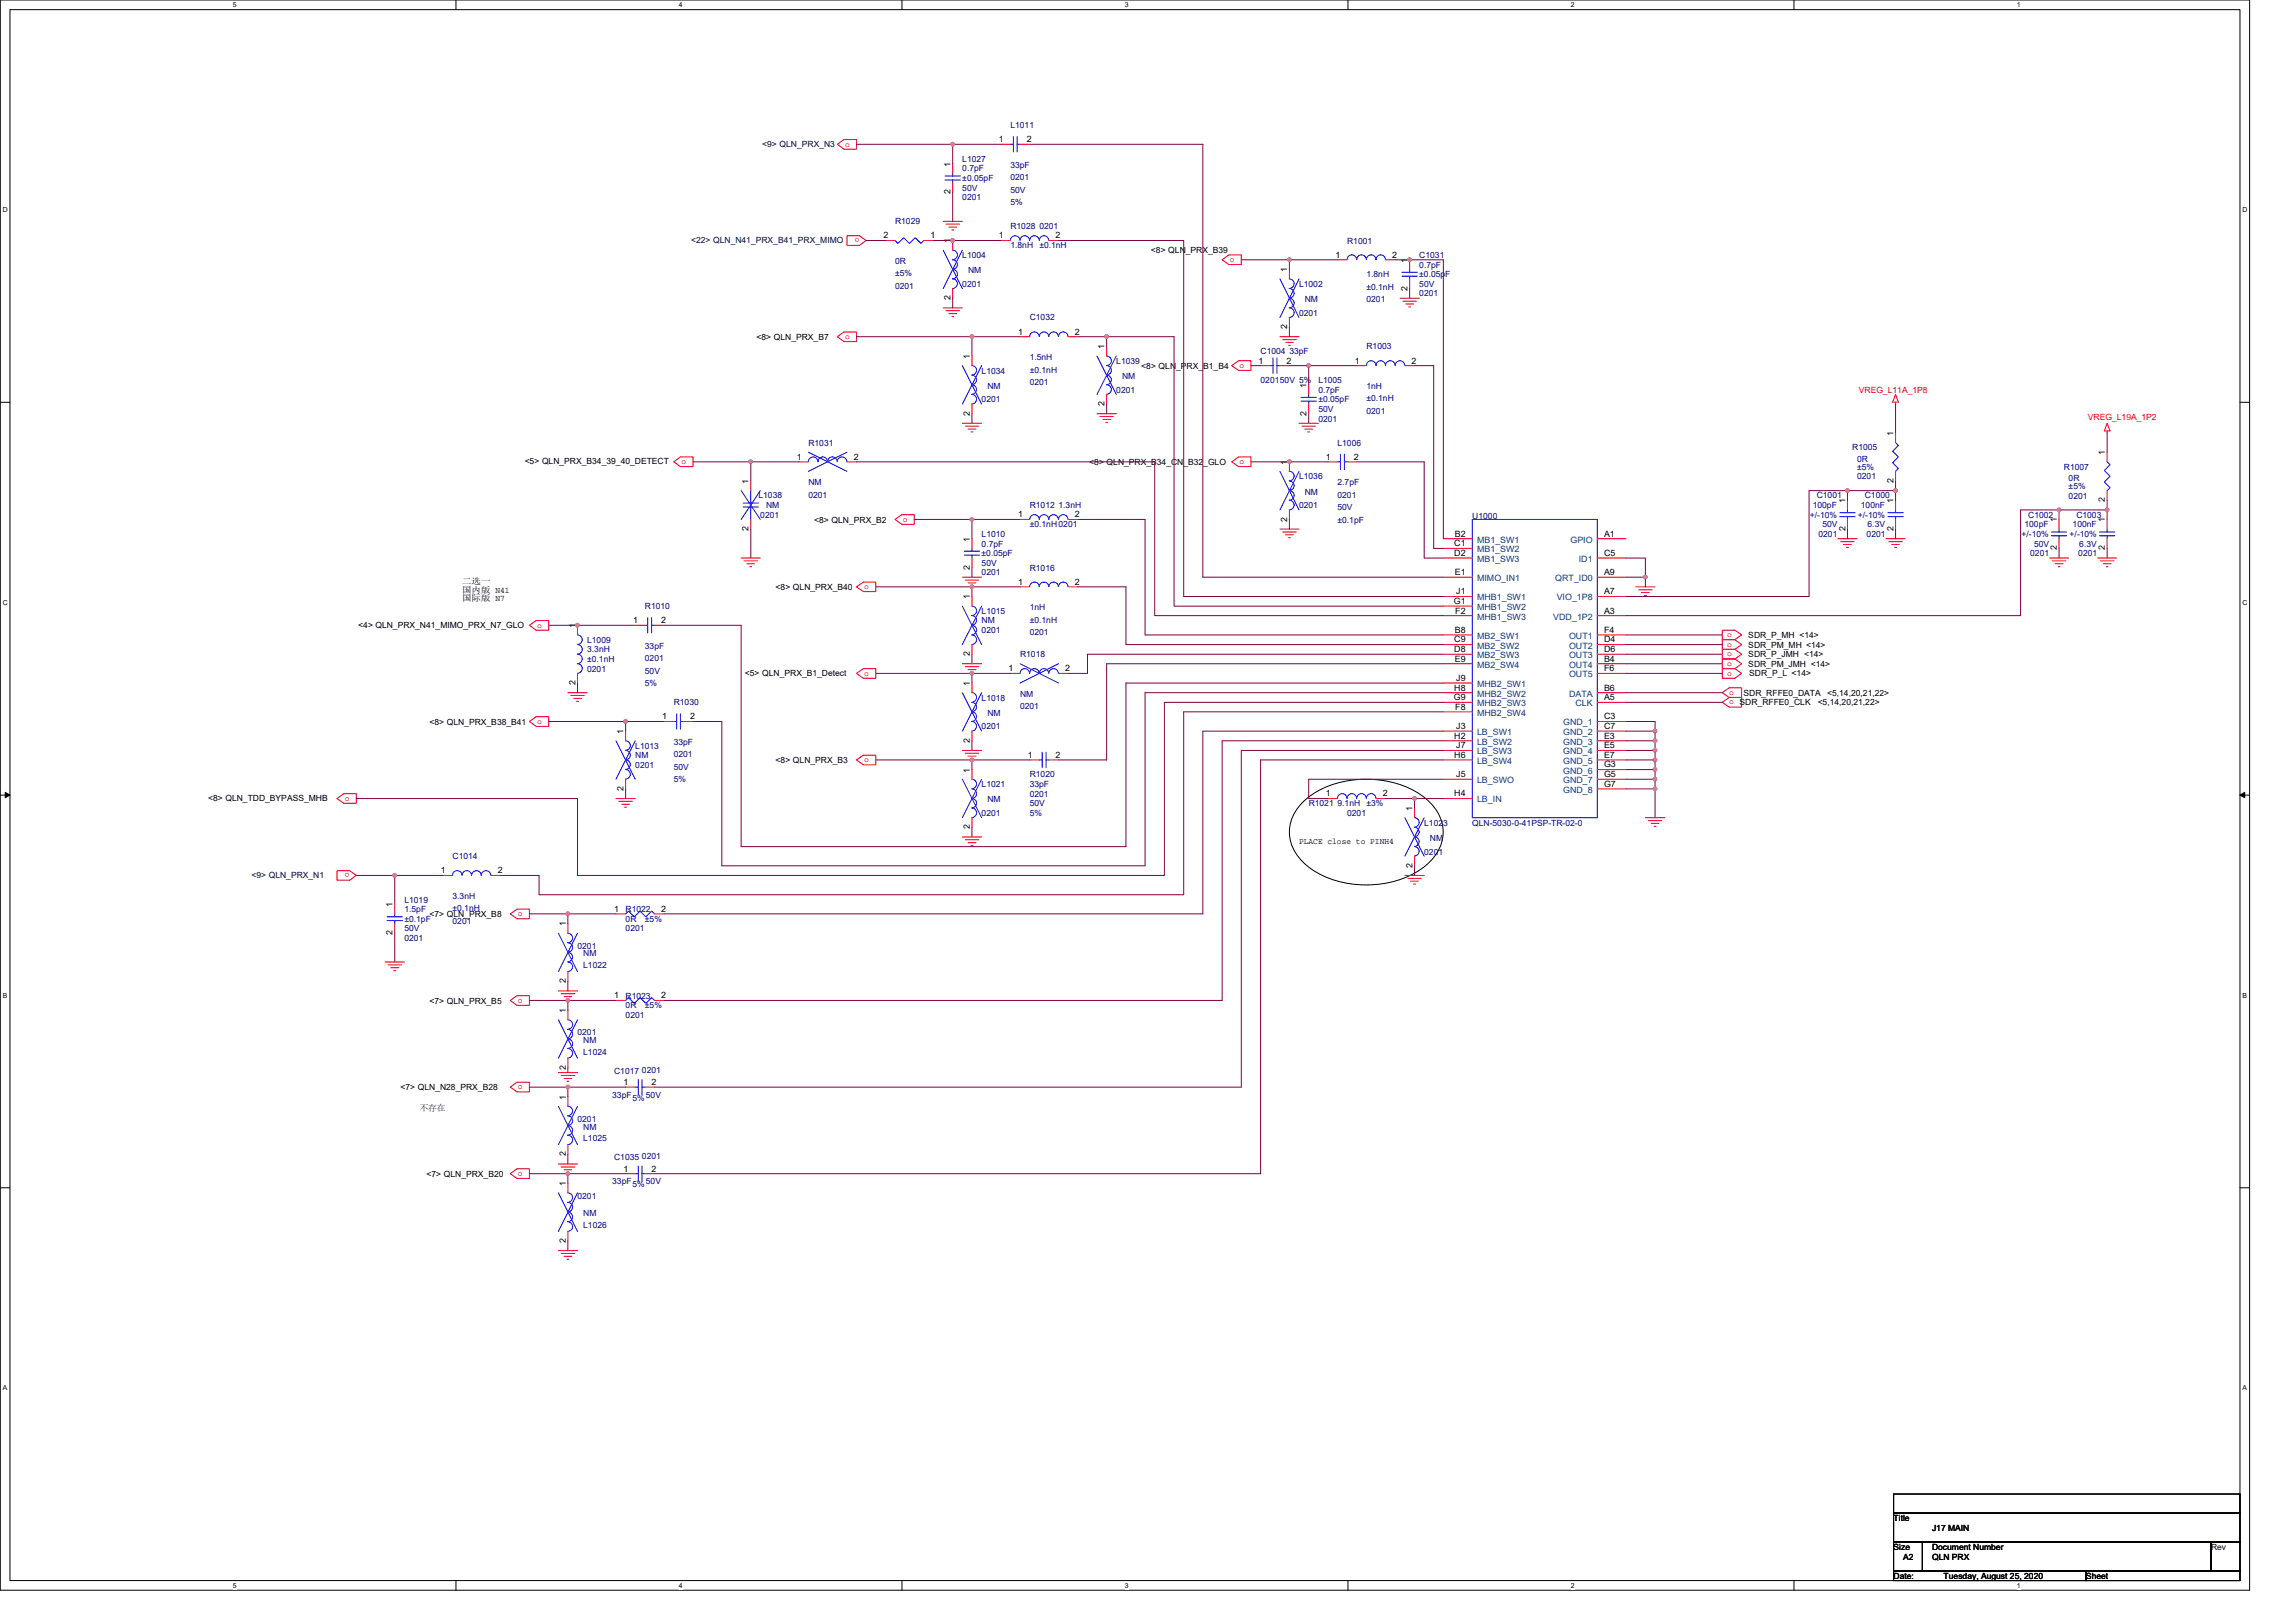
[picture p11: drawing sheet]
<svg xmlns="http://www.w3.org/2000/svg" width="297mm" height="210mm" viewBox="0 0 297 210" stroke-linecap="round" stroke-linejoin="round" font-family="sans-serif">
<defs><g id="words">
<g font-size="1.1" fill="#000080">
<text x="130.7" y="16.6">L1011</text>
<text x="124.5" y="20.9">L1027</text>
<text x="124.5" y="22.2">0.7pF</text>
<text x="124.5" y="23.4">±0.05pF</text>
<text x="130.7" y="21.7">33pF</text>
<text x="130.7" y="23.3">0201</text>
<text x="115.8" y="29">R1029</text>
<text x="124.5" y="25.9">0201</text>
<text x="124.5" y="24.7">50V</text>
<text x="130.7" y="29.7">R1028</text>
<text x="130.7" y="24.9">50V</text>
<text x="130.7" y="26.5">5%</text>
<text x="134.5" y="29.7">0201</text>
<text x="115.8" y="34.1">0R</text>
<text x="115.8" y="35.8">±5%</text>
<text x="124.5" y="33.4">L1004</text>
<text x="125.2" y="35.4">NM</text>
<text x="130.7" y="32.1">1.8nH</text>
<text x="134.5" y="32.1">±0.1nH</text>
<text x="174.3" y="31.5">R1001</text>
<text x="176.8" y="35.9">1.8nH</text>
<text x="183.6" y="33.4">C1031</text>
<text x="183.6" y="34.6">0.7pF</text>
<text x="183.6" y="35.9">±0.05pF</text>
<text x="115.8" y="37.4">0201</text>
<text x="124.5" y="37.1">0201</text>
<text x="133.2" y="41.5">C1032</text>
<text x="168.1" y="37.1">L1002</text>
<text x="168.1" y="40.9">0201</text>
<text x="168.8" y="39.1">NM</text>
<text x="176.8" y="37.5">±0.1nH</text>
<text x="176.8" y="39.1">0201</text>
<text x="183.6" y="38.4">0201</text>
<text x="183.6" y="37.1">50V</text>
<text x="133.2" y="46.6">1.5nH</text>
<text x="144.4" y="47.1">L1039</text>
<text x="163.1" y="45.8">C1004 33pF</text>
<text x="176.8" y="45.2">R1003</text>
<text x="127" y="48.3">L1034</text>
<text x="127" y="52">0201</text>
<text x="127.7" y="50.3">NM</text>
<text x="133.2" y="48.2">±0.1nH</text>
<text x="133.2" y="49.8">0201</text>
<text x="144.4" y="50.8">0201</text>
<text x="145.2" y="49.1">NM</text>
<text x="163.1" y="49.6">020150V 5%</text>
<text x="170.6" y="49.6">L1005</text>
<text x="170.6" y="50.8">0.7pF</text>
<text x="170.6" y="53.3">50V</text>
<text x="170.6" y="52">±0.05pF</text>
<text x="176.8" y="50.3">1nH</text>
<text x="176.8" y="51.9">±0.1nH</text>
<text x="176.8" y="53.6">0201</text>
<text x="104.6" y="57.7">R1031</text>
<text x="170.6" y="54.5">0201</text>
<text x="173" y="57.7">L1006</text>
<text x="239.6" y="58.3">R1005</text>
<text x="240.3" y="59.8">0R</text>
<text x="98.1" y="64.5">L1038</text>
<text x="99.1" y="65.7">NM</text>
<text x="104.6" y="62.8">NM</text>
<text x="104.6" y="64.4">0201</text>
<text x="133.2" y="65.7">R1012 1.3nH</text>
<text x="168.1" y="62">L1036</text>
<text x="168.1" y="65.7">0201</text>
<text x="168.8" y="64">NM</text>
<text x="173" y="62.8">2.7pF</text>
<text x="173" y="64.4">0201</text>
<text x="173" y="66">50V</text>
<text x="234.5" y="65.7">100pF</text>
<text x="235" y="64.5">C1001</text>
<text x="240.3" y="60.8">±5%</text>
<text x="240.3" y="62">0201</text>
<text x="240.7" y="65.7">100nF</text>
<text x="241.3" y="64.5">C1000</text>
<text x="267" y="60.8">R1007</text>
<text x="267.6" y="62.3">0R</text>
<text x="267.6" y="63.2">±5%</text>
<text x="267.6" y="64.5">0201</text>
<text x="98.4" y="67">0201</text>
<text x="127" y="69.5">L1010</text>
<text x="127" y="70.7">0.7pF</text>
<text x="127" y="72">±0.05pF</text>
<text x="133.2" y="68.2">±0.1nH0201</text>
<text x="173" y="67.6">±0.1pF</text>
<text x="190.5" y="67.1">U1000</text>
<text x="234.1" y="67">+/-10%</text>
<text x="235.3" y="69.5">0201</text>
<text x="235.8" y="68.2">50V</text>
<text x="240.4" y="67">+/-10%</text>
<text x="241.5" y="69.5">0201</text>
<text x="241.6" y="68.2">6.3V</text>
<text x="261.5" y="69.5">+/-10%</text>
<text x="261.9" y="68.2">100pF</text>
<text x="262.4" y="67">C1002</text>
<text x="262.7" y="72">0201</text>
<text x="263.2" y="70.7">50V</text>
<text x="267.8" y="69.5">+/-10%</text>
<text x="268.1" y="68.2">100nF</text>
<text x="268.6" y="67">C1003</text>
<text x="268.9" y="72">0201</text>
<text x="269" y="70.7">6.3V</text>
<text x="127" y="74.4">0201</text>
<text x="127" y="73.2">50V</text>
<text x="133.2" y="73.8">R1016</text>
<text x="76" y="83.2">L1009</text>
<text x="83.4" y="78.8">R1010</text>
<text x="83.4" y="83.9">33pF</text>
<text x="127" y="79.4">L1015</text>
<text x="127" y="80.7">NM</text>
<text x="127" y="81.9">0201</text>
<text x="133.2" y="78.9">1nH</text>
<text x="133.2" y="80.6">±0.1nH</text>
<text x="133.2" y="82.2">0201</text>
<text x="76" y="84.4">3.3nH</text>
<text x="76" y="85.7">±0.1nH</text>
<text x="76" y="86.9">0201</text>
<text x="83.4" y="85.5">0201</text>
<text x="83.4" y="87.1">50V</text>
<text x="83.4" y="88.8">5%</text>
<text x="132" y="85">R1018</text>
<text x="87.2" y="91.2">R1030</text>
<text x="127" y="90.6">L1018</text>
<text x="127" y="94.4">0201</text>
<text x="127.7" y="92.6">NM</text>
<text x="132" y="90.1">NM</text>
<text x="132" y="91.8">0201</text>
<text x="82.2" y="96.9">L1013</text>
<text x="82.2" y="98.1">NM</text>
<text x="82.2" y="99.3">0201</text>
<text x="87.2" y="96.4">33pF</text>
<text x="87.2" y="98">0201</text>
<text x="87.2" y="99.6">50V</text>
<text x="87.2" y="101.2">5%</text>
<text x="127" y="101.8">L1021</text>
<text x="133.2" y="100.6">R1020</text>
<text x="133.2" y="101.8">33pF</text>
<text x="127" y="105.6">0201</text>
<text x="127.7" y="103.8">NM</text>
<text x="133.2" y="103.1">0201</text>
<text x="133.2" y="104.3">50V</text>
<text x="133.2" y="105.6">5%</text>
<text x="169.3" y="104.3">R1021 9.1nH</text>
<text x="174.3" y="105.6">0201</text>
<text x="176.8" y="104.3">±3%</text>
<text x="184.3" y="106.8">L1023</text>
<text x="190.5" y="106.8">QLN-5030-0-41PSP-TR-02-0</text>
<text x="58.5" y="111.2">C1014</text>
<text x="184.3" y="110.6">0201</text>
<text x="185" y="108.8">NM</text>
<text x="52.3" y="116.8">L1019</text>
<text x="52.3" y="118">1.5pF</text>
<text x="52.3" y="119.3">±0.1pF</text>
<text x="58.5" y="116.3">3.3nH</text>
<text x="58.5" y="117.9">±0.1nH</text>
<text x="58.5" y="119.5">0201</text>
<text x="80.9" y="118">R1022</text>
<text x="80.9" y="119.3">0R</text>
<text x="83.4" y="119.3">±5%</text>
<text x="52.3" y="121.8">0201</text>
<text x="52.3" y="120.5">50V</text>
<text x="74.7" y="122.7">0201</text>
<text x="75.5" y="125.2">L1022</text>
<text x="75.5" y="123.7">NM</text>
<text x="80.9" y="120.5">0201</text>
<text x="80.9" y="129.2">R1023</text>
<text x="80.9" y="130.4">0R</text>
<text x="80.9" y="131.7">0201</text>
<text x="83.4" y="130.4">±5%</text>
<text x="74.7" y="133.9">0201</text>
<text x="75.5" y="136.4">L1024</text>
<text x="75.5" y="134.9">NM</text>
<text x="79.2" y="142">33pF</text>
<text x="79.5" y="138.9">C1017</text>
<text x="81.8" y="142.4">5%</text>
<text x="83.1" y="138.8">0201</text>
<text x="83.6" y="142">50V</text>
<text x="74.7" y="145.1">0201</text>
<text x="75.5" y="147.6">L1025</text>
<text x="75.5" y="146.1">NM</text>
<text x="74.7" y="155.1">0201</text>
<text x="79.2" y="153.2">33pF</text>
<text x="79.5" y="150.1">C1035</text>
<text x="81.8" y="153.6">5%</text>
<text x="83.1" y="150">0201</text>
<text x="83.6" y="153.2">50V</text>
<text x="75.5" y="158.8">L1026</text>
<text x="75.5" y="157.3">NM</text>
</g>
<g font-size="1.1" fill="#000040">
<text x="98.6" y="19.1">&lt;9&gt; QLN_PRX_N3</text>
<text x="89.4" y="31.4">&lt;22&gt; QLN_N41_PRX_B41_PRX_MIMO</text>
<text x="32.5" y="113.5">&lt;9&gt; QLN_PRX_N1</text>
</g>
<g font-size="1.1" fill="#f00">
<text x="109.3" y="19">o</text>
<text x="111.2" y="30.8" transform="rotate(180 111.2 30.8)">o</text>
<text x="159.1" y="33.9">o</text>
<text x="109.3" y="43.9">o</text>
<text x="160.4" y="47.6">o</text>
<text x="240.5" y="50.8">VREG_L11A_1P8</text>
<text x="270.1" y="54.3">VREG_L19A_1P2</text>
<text x="88.2" y="60">o</text>
<text x="160.4" y="60">o</text>
<text x="116.8" y="67.5">o</text>
<text x="111.8" y="76.2">o</text>
<text x="69.5" y="81.2">o</text>
<text x="223.5" y="82.4">o</text>
<text x="223.5" y="83.7">o</text>
<text x="111.8" y="87.4">o</text>
<text x="223.5" y="84.9">o</text>
<text x="223.5" y="86.2">o</text>
<text x="223.5" y="87.4">o</text>
<text x="223.7" y="89.9">o</text>
<text x="69.5" y="93.6">o</text>
<text x="223.7" y="91.1">o SDR_RFFE0_CLK</text>
<text x="111.8" y="98.6">o</text>
<text x="44.6" y="103.6">o</text>
<text x="45.2" y="113" transform="rotate(180 45.2 113)">o</text>
<text x="67" y="118.5">o</text>
<text x="67" y="129.7">o</text>
<text x="67" y="140.9">o</text>
<text x="67" y="152.1">o</text>
</g>
<g font-size="1.1">
<text x="123" y="21.5" transform="rotate(-90 123 21.5)">1</text>
<text x="129.2" y="18.4">1</text>
<text x="132.8" y="18.4">2</text>
<text x="123" y="25.1" transform="rotate(-90 123 25.1)">2</text>
<text x="114.3" y="30.8">2</text>
<text x="120.4" y="30.8">1</text>
<text x="123" y="31.5" transform="rotate(-90 123 31.5)">1</text>
<text x="129.2" y="30.8">1</text>
<text x="136.6" y="30.8">2</text>
<text x="148.9" y="32.8">&lt;8&gt; QLN_PRX_B39</text>
<text x="166.5" y="35.2" transform="rotate(-90 166.5 35.2)">1</text>
<text x="172.8" y="33.3">1</text>
<text x="180.1" y="33.3">2</text>
<text x="182.1" y="34" transform="rotate(-90 182.1 34)">1</text>
<text x="123" y="38.8" transform="rotate(-90 123 38.8)">2</text>
<text x="182.1" y="37.6" transform="rotate(-90 182.1 37.6)">2</text>
<text x="97.9" y="44">&lt;8&gt; QLN_PRX_B7</text>
<text x="125.5" y="46.4" transform="rotate(-90 125.5 46.4)">1</text>
<text x="131.7" y="43.3">1</text>
<text x="139.1" y="43.3">2</text>
<text x="142.9" y="45.2" transform="rotate(-90 142.9 45.2)">1</text>
<text x="147.7" y="47.7">&lt;8&gt; QLN_PRX_B1_B4</text>
<text x="162.8" y="47">1</text>
<text x="166.5" y="47">2</text>
<text x="166.5" y="42.6" transform="rotate(-90 166.5 42.6)">2</text>
<text x="175.3" y="47">1</text>
<text x="182.6" y="47">2</text>
<text x="125.5" y="53.8" transform="rotate(-90 125.5 53.8)">2</text>
<text x="142.9" y="52.5" transform="rotate(-90 142.9 52.5)">2</text>
<text x="169" y="53.8" transform="rotate(-90 169 53.8)">2</text>
<text x="169" y="50.2" transform="rotate(-90 169 50.2)">1</text>
<text x="103.1" y="59.5">1</text>
<text x="110.4" y="59.5">2</text>
<text x="171.5" y="59.5">1</text>
<text x="175.2" y="59.5">2</text>
<text x="245" y="56.4" transform="rotate(-90 245 56.4)">1</text>
<text x="272.3" y="58.9" transform="rotate(-90 272.3 58.9)">1</text>
<text x="67.9" y="60">&lt;5&gt; QLN_PRX_B34_39_40_DETECT</text>
<text x="96.9" y="62.6" transform="rotate(-90 96.9 62.6)">1</text>
<text x="140.9" y="60.1">&lt;8&gt; QLN_PRX_B34_CN_B32_GLO</text>
<text x="166.5" y="60.1" transform="rotate(-90 166.5 60.1)">1</text>
<text x="238.7" y="65.1" transform="rotate(-90 238.7 65.1)">1</text>
<text x="245" y="65.1" transform="rotate(-90 245 65.1)">1</text>
<text x="245" y="62.5" transform="rotate(-90 245 62.5)">2</text>
<text x="272.3" y="65" transform="rotate(-90 272.3 65)">2</text>
<text x="96.9" y="68.7" transform="rotate(-90 96.9 68.7)">2</text>
<text x="105.3" y="67.6">&lt;8&gt; QLN_PRX_B2</text>
<text x="125.5" y="70.1" transform="rotate(-90 125.5 70.1)">1</text>
<text x="131.7" y="66.9">1</text>
<text x="139.1" y="66.9">2</text>
<text x="166.5" y="67.5" transform="rotate(-90 166.5 67.5)">2</text>
<text x="188.1" y="70.7">C1</text>
<text x="188.1" y="71.9">D2</text>
<text x="188.2" y="69.4">B2</text>
<text x="207.5" y="71.9">C5</text>
<text x="207.5" y="69.4">A1</text>
<text x="238.7" y="68.7" transform="rotate(-90 238.7 68.7)">2</text>
<text x="245" y="68.7" transform="rotate(-90 245 68.7)">2</text>
<text x="266.1" y="71.2" transform="rotate(-90 266.1 71.2)">2</text>
<text x="266.1" y="67.6" transform="rotate(-90 266.1 67.6)">1</text>
<text x="272.3" y="71.2" transform="rotate(-90 272.3 71.2)">2</text>
<text x="272.3" y="67.6" transform="rotate(-90 272.3 67.6)">1</text>
<text x="59.8" y="75.6">二选一</text>
<text x="59.8" y="76.7">国内版 N41</text>
<text x="59.8" y="77.8">国际版 N7</text>
<text x="100.3" y="76.3">&lt;8&gt; QLN_PRX_B40</text>
<text x="125.5" y="77.6" transform="rotate(-90 125.5 77.6)">1</text>
<text x="125.5" y="73.7" transform="rotate(-90 125.5 73.7)">2</text>
<text x="131.7" y="75.6">1</text>
<text x="139.1" y="75.6">2</text>
<text x="188.2" y="74.4">E1</text>
<text x="188.4" y="76.9">J1</text>
<text x="207.5" y="76.9">A7</text>
<text x="207.5" y="74.4">A9</text>
<text x="46.4" y="81.3">&lt;4&gt; QLN_PRX_N41_MIMO_PRX_N7_GLO</text>
<text x="74.4" y="81.3" transform="rotate(-90 74.4 81.3)">1</text>
<text x="81.9" y="80.6">1</text>
<text x="85.6" y="80.6">2</text>
<text x="188.1" y="78.1">G1</text>
<text x="188.1" y="83.1">C9</text>
<text x="188.2" y="81.9">B8</text>
<text x="188.3" y="79.4">F2</text>
<text x="207.5" y="81.9">F4</text>
<text x="207.5" y="83.1">D4</text>
<text x="207.5" y="79.4">A3</text>
<text x="226.2" y="82.5">SDR_P_MH &lt;14&gt;</text>
<text x="226.2" y="83.8">SDR_PM_MH &lt;14&gt;</text>
<text x="74.4" y="88.6" transform="rotate(-90 74.4 88.6)">2</text>
<text x="96.4" y="87.5">&lt;5&gt; QLN_PRX_B1_Detect</text>
<text x="125.5" y="88.8" transform="rotate(-90 125.5 88.8)">1</text>
<text x="125.5" y="84.9" transform="rotate(-90 125.5 84.9)">2</text>
<text x="130.5" y="86.8">1</text>
<text x="137.8" y="86.8">2</text>
<text x="188.1" y="84.4">D8</text>
<text x="188.1" y="89.3">H8</text>
<text x="188.2" y="85.6">E9</text>
<text x="188.4" y="88.1">J9</text>
<text x="207.5" y="84.4">D6</text>
<text x="207.5" y="85.6">B4</text>
<text x="207.5" y="86.8">F6</text>
<text x="207.5" y="89.3">B6</text>
<text x="226.2" y="85">SDR_P_JMH &lt;14&gt;</text>
<text x="226.2" y="86.3">SDR_PM_JMH &lt;14&gt;</text>
<text x="226.3" y="87.5">SDR_P_L &lt;14&gt;</text>
<text x="55.6" y="93.7">&lt;8&gt; QLN_PRX_B38_B41</text>
<text x="80.7" y="95" transform="rotate(-90 80.7 95)">1</text>
<text x="85.7" y="93.1">1</text>
<text x="89.3" y="93.1">2</text>
<text x="188.1" y="90.6">G9</text>
<text x="188.1" y="95.6">H2</text>
<text x="188.3" y="91.8">F8</text>
<text x="188.4" y="94.3">J3</text>
<text x="207.5" y="90.6">A5</text>
<text x="207.5" y="93.1">C3</text>
<text x="207.5" y="94.3">C7</text>
<text x="207.5" y="95.6">E3</text>
<text x="225.6" y="90">SDR_RFFE0_DATA</text>
<text x="235.2" y="91.2">&lt;5,14,20,21,22&gt;</text>
<text x="236.4" y="90">&lt;5,14,20,21,22&gt;</text>
<text x="100.3" y="98.7">&lt;8&gt; QLN_PRX_B3</text>
<text x="125.5" y="99.9" transform="rotate(-90 125.5 99.9)">1</text>
<text x="125.5" y="96.1" transform="rotate(-90 125.5 96.1)">2</text>
<text x="133" y="98">1</text>
<text x="136.6" y="98">2</text>
<text x="188.1" y="98">H6</text>
<text x="188.4" y="96.8">J7</text>
<text x="188.4" y="100.5">J5</text>
<text x="207.5" y="96.8">E5</text>
<text x="207.5" y="98">E7</text>
<text x="207.5" y="99.3">G3</text>
<text x="207.5" y="100.5">G5</text>
<text x="207.5" y="101.8">G7</text>
<text x="26.9" y="103.7">&lt;8&gt; QLN_TDD_BYPASS_MHB</text>
<text x="80.7" y="102.3" transform="rotate(-90 80.7 102.3)">2</text>
<text x="125.5" y="107.3" transform="rotate(-90 125.5 107.3)">2</text>
<text x="171.5" y="103">1</text>
<text x="178.9" y="103">2</text>
<text x="182.7" y="104.9" transform="rotate(-90 182.7 104.9)">1</text>
<text x="188.1" y="103">H4</text>
<text x="57" y="113">1</text>
<text x="64.4" y="113">2</text>
<text x="168.1" y="109.2">PLACE close to PINH4</text>
<text x="182.7" y="112.3" transform="rotate(-90 182.7 112.3)">2</text>
<text x="50.8" y="117.4" transform="rotate(-90 50.8 117.4)">1</text>
<text x="55.6" y="118.6">&lt;7&gt; QLN_PRX_B8</text>
<text x="73.2" y="119.9" transform="rotate(-90 73.2 119.9)">1</text>
<text x="79.4" y="118">1</text>
<text x="85.6" y="118">2</text>
<text x="50.8" y="121" transform="rotate(-90 50.8 121)">2</text>
<text x="55.6" y="129.8">&lt;7&gt; QLN_PRX_B5</text>
<text x="73.2" y="131.1" transform="rotate(-90 73.2 131.1)">1</text>
<text x="73.2" y="127.2" transform="rotate(-90 73.2 127.2)">2</text>
<text x="79.4" y="129.2">1</text>
<text x="85.6" y="129.2">2</text>
<text x="51.8" y="141">&lt;7&gt; QLN_N28_PRX_B28</text>
<text x="54.3" y="143.7">不存在</text>
<text x="73.2" y="142.3" transform="rotate(-90 73.2 142.3)">1</text>
<text x="73.2" y="138.4" transform="rotate(-90 73.2 138.4)">2</text>
<text x="80.7" y="140.4">1</text>
<text x="84.3" y="140.4">2</text>
<text x="73.2" y="149.6" transform="rotate(-90 73.2 149.6)">2</text>
<text x="55.2" y="152.2">&lt;7&gt; QLN_PRX_B20</text>
<text x="73.2" y="153.5" transform="rotate(-90 73.2 153.5)">1</text>
<text x="80.7" y="151.6">1</text>
<text x="84.3" y="151.6">2</text>
<text x="73.2" y="160.8" transform="rotate(-90 73.2 160.8)">2</text>
<text x="245" y="196.8">Title</text>
<text x="245" y="200.5">Size</text>
<text x="246.2" y="201.8">A2</text>
<text x="250" y="200.5">Document Number</text>
<text x="250" y="201.8">QLN PRX</text>
<text x="250" y="198">J17 MAIN</text>
<text x="286" y="200.5">Rev</text>
<text x="245" y="204.3">Date:</text>
<text x="251.5" y="204.3">Tuesday, August 25, 2020</text>
<text x="269.9" y="204.3">Sheet</text>
</g>
<g font-size="1.1" fill="#004080">
<text x="191.1" y="70.2">MB1_SW1</text>
<text x="191.1" y="71.5">MB1_SW2</text>
<text x="203.2" y="70.2">GPIO</text>
<text x="191.1" y="72.7">MB1_SW3</text>
<text x="191.1" y="77.7">MHB1_SW1</text>
<text x="191.1" y="75.2">MIMO_IN1</text>
<text x="201.2" y="75.2">QRT_ID0</text>
<text x="201.4" y="77.7">VIO_1P8</text>
<text x="204.3" y="72.7">ID1</text>
<text x="191.1" y="78.9">MHB1_SW2</text>
<text x="191.1" y="80.2">MHB1_SW3</text>
<text x="191.1" y="82.7">MB2_SW1</text>
<text x="191.1" y="83.9">MB2_SW2</text>
<text x="201" y="80.2">VDD_1P2</text>
<text x="203" y="82.7">OUT1</text>
<text x="203" y="83.9">OUT2</text>
<text x="191.1" y="85.2">MB2_SW3</text>
<text x="191.1" y="86.4">MB2_SW4</text>
<text x="191.1" y="88.9">MHB2_SW1</text>
<text x="203" y="85.2">OUT3</text>
<text x="203" y="86.4">OUT4</text>
<text x="203" y="87.6">OUT5</text>
<text x="191.1" y="95.1">LB_SW1</text>
<text x="191.1" y="90.1">MHB2_SW2</text>
<text x="191.1" y="91.4">MHB2_SW3</text>
<text x="191.1" y="92.6">MHB2_SW4</text>
<text x="202.2" y="93.9">GND_1</text>
<text x="202.2" y="95.1">GND_2</text>
<text x="203" y="90.1">DATA</text>
<text x="203.8" y="91.4">CLK</text>
<text x="191.1" y="96.4">LB_SW2</text>
<text x="191.1" y="97.6">LB_SW3</text>
<text x="191.1" y="98.8">LB_SW4</text>
<text x="191.1" y="101.3">LB_SWO</text>
<text x="202.2" y="96.4">GND_3</text>
<text x="202.2" y="97.6">GND_4</text>
<text x="202.2" y="98.8">GND_5</text>
<text x="202.2" y="100.1">GND_6</text>
<text x="202.2" y="101.3">GND_7</text>
<text x="191.1" y="103.8">LB_IN</text>
<text x="202.2" y="102.6">GND_8</text>
</g>
<g font-size=".9">
<text x="30.1" y="1">5</text>
<text x="87.8" y="1">4</text>
<text x="145.5" y="1">3</text>
<text x="203.2" y="1">2</text>
<text x="260.9" y="1">1</text>
<text x=".4" y="27.5">D</text>
<text x="290.1" y="27.5">D</text>
<text x=".4" y="78.3">C</text>
<text x="290.1" y="78.3">C</text>
<text x=".4" y="129.1">B</text>
<text x="290.1" y="129.1">B</text>
<text x=".4" y="179.9">A</text>
<text x="290.1" y="179.9">A</text>
<text x="30.1" y="205.4">5</text>
<text x="87.8" y="205.4">4</text>
<text x="145.5" y="205.4">3</text>
<text x="203.2" y="205.4">2</text>
<text x="260.9" y="205.4">1</text>
</g>
</g></defs>
<path d="M0 0h291v205.7h-291zM1.3 1.2h288.5v203.3h-288.5z" fill="none" stroke="#000" stroke-width=".13"/>
<g fill="#fff">
<path d="M30.1 .1h.5v1h-.5z"/>
<path d="M30.1 204.6h.5v1h-.5z"/>
</g>
<path d="M59 0v1.2M59 204.5v1.2" fill="none" stroke="#000" stroke-width=".13"/>
<g fill="#fff">
<path d="M87.8 .1h.5v1h-.5z"/>
<path d="M87.8 204.6h.5v1h-.5z"/>
</g>
<path d="M116.7 0v1.2M116.7 204.5v1.2" fill="none" stroke="#000" stroke-width=".13"/>
<g fill="#fff">
<path d="M145.5 .1h.5v1h-.5z"/>
<path d="M145.5 204.6h.5v1h-.5z"/>
</g>
<path d="M174.4 0v1.2M174.4 204.5v1.2" fill="none" stroke="#000" stroke-width=".13"/>
<g fill="#fff">
<path d="M203.2 .1h.5v1h-.5z"/>
<path d="M203.2 204.6h.5v1h-.5z"/>
</g>
<path d="M232.1 0v1.2M232.1 204.5v1.2" fill="none" stroke="#000" stroke-width=".13"/>
<g fill="#fff">
<path d="M260.9 .1h.5v1h-.5z"/>
<path d="M260.9 204.6h.5v1h-.5z"/>
<path d="M.4 26.6h.6v1h-.6z"/>
<path d="M290.1 26.6h.6v1h-.6z"/>
<path d="M.4 77.4h.6v1h-.6z"/>
<path d="M290.1 77.4h.6v1h-.6z"/>
</g>
<path d="M0 52h1.3M289.8 52h1.2" fill="none" stroke="#000" stroke-width=".13"/>
<g fill="#fff">
<path d="M.4 128.3h.5v1h-.5z"/>
<path d="M290.1 128.3h.6v1h-.6z"/>
</g>
<path d="M0 102.9h1.3M289.8 102.9h1.2" fill="none" stroke="#000" stroke-width=".13"/>
<path d="M.7 102.5l.6 .4-.6 .3zM289.8 102.9l.6-.4v.7z" fill="#000" stroke="#000" stroke-width=".13"/>
<g fill="#fff">
<path d="M.4 179.1h.5v1h-.5z"/>
<path d="M290.1 179.1h.6v1h-.6z"/>
</g>
<path d="M168.9 103.5a12.6 12.6 0 0 1 10.5-2.4 9.9 9.9 0 0 1 6.5 3.9 5.2 5.2 0 0 1-1.3 6.8 13 13 0 0 1-11.7 2.2 8.6 8.6 0 0 1-5.7-4.5 5.2 5.2 0 0 1 1.7-6zM0 153.7h1.3M289.8 153.7h1.2M245 199.5h3.7v3.7h-3.7zM245 193.3h44.8v2.5h-44.8zM245 195.8h44.8v3.7h-44.8zM248.7 199.5h37.3v3.7h-37.3zM286 199.5h3.8v3.7h-3.8zM245 203.2h24.9v1.3h-24.9zM269.9 203.2h19.9v1.3h-19.9z" fill="none" stroke="#000" stroke-width=".13"/>
<g fill="none" stroke="#f00" stroke-width=".13">
<path d="M108.3 18.7l.9-.6h1.6v1.2h-1.6zM129.5 18.7h1.2M132 18.7h1.2M109.6 30.5h1.6l.9 .6-.9 .6h-1.6zM114.6 31.1h1.2M119.5 31.1h1.3M122 28.6h2.5M122 39.8h2.5M122.4 29h1.7M122.8 29.4h1M123.1 29.8h.3M123.3 21.2v1.2"/>
<path d="M123.3 23.6v1.3M123.3 31.1v1.3M123.3 37.3v1.3M129.5 31.1h1.2M135.7 31.1h1.2M158.1 33.6l.9-.6h1.6v1.2h-1.6zM166.8 34.9v1.2M173 33.6h1.3M179.3 33.6h1.2M181.1 38.6h2.5M181.5 39h1.8M181.9 39.3h1"/>
<path d="M182.3 39.7h.2M182.4 33.6v1.3M182.4 36.1v1.2M87.2 59.8l.8-.7h1.7v1.3h-1.7zM103.4 59.8h1.2M108.3 43.6l.9-.7h1.6v1.3h-1.6zM109.6 59.8h1.2M122.4 40.2h1.7M122.8 40.6h1M123.1 41h.3M124.5 54.8h2.5M124.9 55.1h1.7"/>
<path d="M125.2 55.5h1.1M125.6 55.9h.3M125.7 46.1v1.2M125.7 52.3v1.2M132 43.6h1.2M138.2 43.6h1.2M141.9 53.5h2.5M142.3 53.9h1.7M142.7 54.3h1M143 54.7h.3M143.2 44.8v1.3M143.2 51v1.3"/>
<path d="M159.4 59.8l.8-.7h1.6v1.3h-1.6zM159.4 47.3l.8-.6h1.6v1.2h-1.6zM163.1 47.3h1.2M165.6 43.6h2.5M165.6 47.3h1.2M165.9 43.9h1.8M166.3 44.3h1M166.7 44.7h.2M166.8 59.8v1.2M166.8 41.1v1.2M168.1 54.8h2.5M168.4 55.1h1.8"/>
<path d="M168.8 55.5h1M169.2 55.9h.2M169.3 49.8v1.2M169.3 52.3v1.2M171.8 59.8h1.2M174.3 59.8h1.2M175.5 47.3h1.3M181.8 47.3h1.2M245.2 52v.3M245.2 56v1.3M245.2 51l.4 1h-.7zM272.6 58.5v1.3"/>
<path d="M272.6 54.8l.4 1h-.8zM272.6 55.8v.2M95.9 72.2h2.5M96.2 72.6h1.8M96.6 72.9h1M97 73.3h.2M97.1 62.2v1.3M97.1 67.2v1.3M110.8 75.9l.9-.6h1.6v1.2h-1.6zM115.8 67.2l.9-.6h1.6v1.2h-1.6zM124.5 74.7h2.5M124.9 75.1h1.7"/>
<path d="M125.2 75.4h1.1M125.6 75.8h.3M125.7 69.7v1.3M125.7 72.2v1.2M125.7 77.2v1.2M132 67.2h1.2M132 75.9h1.2M138.2 67.2h1.2M138.2 75.9h1.2M165.6 68.5h2.5M165.9 68.8h1.8M166.3 69.2h1"/>
<path d="M166.7 69.6h.2M166.8 66v1.2M186.7 69.7h3.8M186.7 71h3.8M186.7 72.2h3.8M186.7 77.2h3.8M186.7 78.4h3.8M186.7 79.7h3.8M186.7 74.7h3.8M206.6 74.7h3.8M206.6 72.2h3.8M206.6 69.7h3.8"/>
<path d="M206.6 77.2h3.8M206.6 79.7h3.8M211.6 75.9h2.5M212 76.3h1.7M212.4 76.7h1M212.7 77h.3M237.8 69.7h2.5M238.1 70.1h1.8M238.5 70.4h1M238.9 70.8h.2M239 64.7v1.3M239 67.2v1.3"/>
<path d="M244 69.7h2.5M244.4 70.1h1.7M244.7 70.4h1M245.1 70.8h.3M245.2 61v1.2M245.2 64.7v1.3M245.2 67.2v1.3M265.2 72.2h2.4M265.5 72.6h1.8M265.9 72.9h1M266.3 73.3h.2M266.4 67.2v1.3"/>
<path d="M266.4 69.7v1.3M271.4 72.2h2.5M271.7 72.6h1.8M272.1 72.9h1M272.5 73.3h.2M272.6 67.2v1.3M272.6 69.7v1.3M272.6 63.5v1.2M68.5 93.3l.9-.6h1.6v1.3h-1.6zM68.5 80.9l.9-.6h1.6v1.2h-1.6zM73.5 89.6h2.5M73.8 90h1.8"/>
<path d="M74.2 90.4h1M74.6 90.7h.2M74.7 80.9v1.2M74.7 87.1v1.3M80.9 94.6v1.2M82.2 80.9h1.2M84.7 80.9h1.2M85.9 93.3h1.3M88.4 93.3h1.3M110.8 98.3l.9-.6h1.6v1.3h-1.6zM110.8 87.1l.9-.6h1.6v1.3h-1.6zM124.5 85.9h2.5"/>
<path d="M124.5 97.1h2.5M124.9 86.3h1.7M124.9 97.5h1.7M125.2 86.6h1.1M125.2 97.8h1.1M125.6 87h.3M125.6 98.2h.3M125.7 88.4v1.2M125.7 94.6v1.2M125.7 83.4v1.2M125.7 99.6v1.2M130.7 87.1h1.3"/>
<path d="M133.2 98.3h1.3M135.7 98.3h1.2M136.9 87.1h1.3M186.7 94.6h3.8M186.7 95.8h3.8M186.7 97.1h3.8M186.7 98.3h3.8M186.7 82.1h3.8M186.7 83.4h3.8M186.7 84.6h3.8M186.7 85.9h3.8M186.7 88.4h3.8"/>
<path d="M186.7 89.6h3.8M186.7 90.9h3.8M186.7 92.1h3.8M206.6 82.1h3.8M206.6 83.4h3.8M206.6 84.6h3.8M206.6 85.9h3.8M206.6 87.1h3.8M206.6 90.9h3.8M206.6 89.6h3.8M206.6 93.3h3.8M206.6 94.6h3.8"/>
<path d="M206.6 95.8h3.8M206.6 97.1h3.8M206.6 98.3h3.8M206.6 99.6h3.8M222.8 81.5h1.6l.9 .6-.9 .7h-1.6zM222.8 86.5h1.6l.9 .6-.9 .7h-1.6zM222.8 89.6l.9-.6h1.6v1.2h-1.6zM222.8 90.9l.9-.7h1.6v1.3h-1.6zM224.4 82.8h-1.6v1.2h1.6M224.4 84h-1.6v1.3h1.6M224.4 85.3h-1.6v1.2h1.6M224.4 82.8l.9 .6-.9 .6"/>
<path d="M224.4 84l.9 .6-.9 .7M224.4 85.3l.9 .6-.9 .6M43.6 112.6h1.6l.9 .7-.9 .6h-1.6zM43.6 103.3l.9-.6h1.6v1.2h-1.6zM51.1 117v1.2M51.1 119.5v1.2M57.3 113.3h1.2M63.5 113.3h1.3M66 118.2l.9-.6h1.6v1.3h-1.6zM73.5 119.5v1.2M79.7 103.3h2.5M79.7 118.2h1.2"/>
<path d="M80.1 103.7h1.7M80.5 104.1h.9M80.8 104.4h.3M80.9 100.8v1.3M84.7 118.2h1.2M124.5 108.3h2.5M124.9 108.6h1.7M125.2 109h1.1M125.6 109.4h.3M125.7 105.8v1.2M171.8 103.3h1.2M178 103.3h1.3"/>
<path d="M181.8 113.3h2.5M182.1 113.6h1.8M182.5 114h1M182.9 114.4h.2M183 104.5v1.3M183 110.8v1.2M186.7 103.3h3.8M186.7 100.8h3.8M206.6 100.8h3.8M206.6 102.1h3.8M212.9 105.8h2.5M213.3 106.2h1.7"/>
<path d="M213.6 106.5h1M214 106.9h.2M49.8 124.5h2.5M50.2 124.8h1.7M50.6 125.2h1M50.9 125.6h.3M66 129.4l.9-.6h1.6v1.3h-1.6zM72.2 128.2h2.5M72.2 138.8h2.5M72.6 128.6h1.8M72.6 139.1h1.8M73 128.9h1"/>
<path d="M73 139.5h1M73.4 129.3h.2M73.4 139.9h.2M73.5 130.7v1.2M73.5 136.9v1.3M73.5 125.7v1.3M79.7 129.4h1.2M84.7 129.4h1.2M66 140.7l.9-.7h1.6v1.3h-1.6zM66 151.8l.9-.6h1.6v1.3h-1.6zM72.2 150.6h2.5M72.6 151h1.8"/>
<path d="M73 151.3h1M73.4 151.7h.2M73.5 141.9v1.2M73.5 148.1v1.3M73.5 153.1v1.2M73.5 159.3v1.2M80.9 140.7h1.3M80.9 151.8h1.3M83.4 140.7h1.3M83.4 151.8h1.3M72.2 161.8h2.5M72.6 162.2h1.8"/>
<path d="M73 162.5h1M73.4 162.9h.2"/>
</g>
<g fill="none" stroke="#00f" stroke-width=".13">
<path d="M130.7 18.7h.4M131.1 17.7v2M131.6 17.7v2M131.6 18.7h.4M115.8 31.1l.4 .4 .7-.7 .8 .7 .7-.7 .7 .7 .4-.4M122 32.4l2.5 4.9M122.3 22.8h1.9M122.3 23.3h1.9M123.2 32.4a.61 .61 0 0 1 .7 .6 .61 .61 0 0 1-.7 .6 .62 .62 0 0 1 .7 .6 .62 .62 0 0 1-.7 .6M123.2 34.9a.6 .6 0 0 1 .7 .6 .6 .6 0 0 1-.7 .6M123.2 36.1a.61 .61 0 0 1 .7 .6 .61 .61 0 0 1-.7 .6M123.3 22.4v.4"/>
<path d="M123.3 23.3v.3M124.5 32.4l-2.5 4.9M130.7 31.1a.61 .61 0 0 1 .6-.6 .61 .61 0 0 1 .6 .6 .63 .63 0 0 1 .7-.6 .63 .63 0 0 1 .6 .6M133.2 31.1a.61 .61 0 0 1 .6-.6 .61 .61 0 0 1 .6 .6M134.5 31.1a.6 .6 0 0 1 .6-.6 .6 .6 0 0 1 .6 .6M165.6 36.1l2.5 5M166.8 36.1a.61 .61 0 0 1 .6 .6 .61 .61 0 0 1-.6 .6 .62 .62 0 0 1 .6 .6 .62 .62 0 0 1-.6 .7M166.8 38.6a.61 .61 0 0 1 .6 .6 .61 .61 0 0 1-.6 .6M166.8 39.8a.61 .61 0 0 1 .6 .6 .61 .61 0 0 1-.6 .7M168.1 36.1l-2.5 5M176.8 33.6a.62 .62 0 0 0-.7-.6 .62 .62 0 0 0-.6 .6 .61 .61 0 0 0-.6-.6 .61 .61 0 0 0-.6 .6M179.2 33.6a.61 .61 0 0 0-.6-.6 .61 .61 0 0 0-.6 .6 .61 .61 0 0 0-.6-.6 .61 .61 0 0 0-.6 .6"/>
<path d="M181.4 35.2h2M181.4 35.7h2M182.4 34.9v.3M182.4 35.7v.4M104.6 58.5l5 2.5M104.6 59.7a.61 .61 0 0 1 .6-.6 .61 .61 0 0 1 .6 .6M105.8 59.7a.61 .61 0 0 1 .6-.6 .61 .61 0 0 1 .7 .6M107.1 59.7a.61 .61 0 0 1 .6-.6 .61 .61 0 0 1 .6 .6 .62 .62 0 0 1 .6-.6 .62 .62 0 0 1 .7 .6M109.6 58.5l-5 2.5M124.5 47.3l2.5 5M125.7 47.3a.6 .6 0 0 1 .6 .6 .6 .6 0 0 1-.6 .6M125.7 48.5a.61 .61 0 0 1 .6 .6 .61 .61 0 0 1-.6 .7 .62 .62 0 0 1 .6 .6 .62 .62 0 0 1-.6 .6"/>
<path d="M125.7 51a.61 .61 0 0 1 .6 .6 .61 .61 0 0 1-.6 .7M127 47.3l-2.5 5M133.2 43.5a.61 .61 0 0 1 .6-.6 .61 .61 0 0 1 .6 .6M134.5 43.5a.6 .6 0 0 1 .6-.6 .6 .6 0 0 1 .6 .6M135.7 43.5a.61 .61 0 0 1 .6-.6 .61 .61 0 0 1 .6 .6M136.9 43.5a.61 .61 0 0 1 .7-.6 .61 .61 0 0 1 .6 .6M141.9 46.1l2.5 4.9M143.1 46.1a.61 .61 0 0 1 .7 .6 .61 .61 0 0 1-.7 .6M143.1 47.3a.6 .6 0 0 1 .7 .6 .6 .6 0 0 1-.7 .6M143.1 48.5a.61 .61 0 0 1 .7 .6 .61 .61 0 0 1-.7 .7 .62 .62 0 0 1 .7 .6 .62 .62 0 0 1-.7 .6M144.4 46.1l-2.5 4.9M164.3 47.3h.4"/>
<path d="M164.7 46.3v2M165.2 46.3v2M165.2 47.3h.4M168.3 51.4h2M168.3 51.9h2M169.3 51v.4M169.3 51.9v.4M173 59.8h.4M173.4 58.8v1.9M173.9 58.8v1.9M173.9 59.8h.4M180.5 47.3a.62 .62 0 0 0-.6-.6 .62 .62 0 0 0-.7 .6 .61 .61 0 0 0-.6-.6 .61 .61 0 0 0-.6 .6 .61 .61 0 0 0-.6-.6 .61 .61 0 0 0-.6 .6"/>
<path d="M181.7 47.3a.61 .61 0 0 0-.6-.6 .61 .61 0 0 0-.6 .6M245.2 57.3l.4 .3-.7 .8 .7 .7-.7 .8 .7 .7-.4 .4M272.6 59.8l.4 .3-.8 .8 .8 .7-.8 .8 .8 .7-.4 .4M83.8 79.9v2M84.3 79.9v2M95.9 63.5l2.5 3.7M96.1 65.1h2M96.1 65.6h2M97.1 63.5v1.6M97.1 65.6v1.6M98.4 63.5l-2.5 3.7M124.5 78.4l2.5 5"/>
<path d="M124.8 71.3h1.9M124.8 71.8h1.9M125.7 78.4a.6 .6 0 0 1 .6 .6 .6 .6 0 0 1-.6 .6M125.7 79.7a.61 .61 0 0 1 .6 .6 .61 .61 0 0 1-.6 .6 .62 .62 0 0 1 .6 .6 .62 .62 0 0 1-.6 .6M125.7 71v.3M125.7 71.8v.4M127 78.4l-2.5 5M133.2 67.2a.61 .61 0 0 1 .6-.6 .61 .61 0 0 1 .6 .6M133.2 75.9a.61 .61 0 0 1 .6-.6 .61 .61 0 0 1 .6 .6M134.5 67.2a.6 .6 0 0 1 .6-.6 .6 .6 0 0 1 .6 .6M134.5 75.9a.6 .6 0 0 1 .6-.6 .6 .6 0 0 1 .6 .6M135.7 67.2a.61 .61 0 0 1 .6-.6 .61 .61 0 0 1 .6 .6"/>
<path d="M135.7 75.9a.61 .61 0 0 1 .6-.6 .61 .61 0 0 1 .6 .6M136.9 67.2a.61 .61 0 0 1 .7-.6 .61 .61 0 0 1 .6 .6M136.9 75.9a.61 .61 0 0 1 .7-.6 .61 .61 0 0 1 .6 .6M165.6 61l2.5 5M166.8 61a.61 .61 0 0 1 .6 .6 .61 .61 0 0 1-.6 .6M166.8 62.2a.61 .61 0 0 1 .6 .6 .61 .61 0 0 1-.6 .7M166.8 63.5a.61 .61 0 0 1 .6 .6 .61 .61 0 0 1-.6 .6 .62 .62 0 0 1 .6 .6 .62 .62 0 0 1-.6 .7M168.1 61l-2.5 5M190.5 67.2h16.1v38.6h-16.1zM238 66.3h2M238 66.8h2M239 66v.3"/>
<path d="M239 66.8v.4M244.2 66.3h2M244.2 66.8h2M245.2 66v.3M245.2 66.8v.4M265.4 68.8h2M265.4 69.3h2M266.4 68.5v.3M266.4 69.3v.4M271.6 68.8h2M271.6 69.3h2M272.6 68.5v.3"/>
<path d="M272.6 69.3v.4M74.7 82.1a.61 .61 0 0 1 .6 .7 .61 .61 0 0 1-.6 .6M74.7 83.4a.61 .61 0 0 1 .6 .6 .61 .61 0 0 1-.6 .6M74.7 84.6a.6 .6 0 0 1 .6 .6 .6 .6 0 0 1-.6 .7M74.7 85.9a.61 .61 0 0 1 .6 .6 .61 .61 0 0 1-.6 .6M79.7 95.8l2.5 5M80.9 95.8a.61 .61 0 0 1 .7 .7 .61 .61 0 0 1-.7 .6M80.9 97.1a.6 .6 0 0 1 .7 .6 .6 .6 0 0 1-.7 .6M80.9 98.3a.61 .61 0 0 1 .7 .6 .61 .61 0 0 1-.7 .6 .62 .62 0 0 1 .7 .7 .62 .62 0 0 1-.7 .6M82.2 95.8l-2.5 5M83.4 80.9h.4M84.3 80.9h.4"/>
<path d="M87.2 93.3h.3M87.5 92.4v1.9M88 92.4v1.9M88 93.3h.4M124.5 89.6l2.5 5M125.7 89.6a.61 .61 0 0 1 .6 .6 .61 .61 0 0 1-.6 .6M125.7 90.9a.6 .6 0 0 1 .6 .6 .6 .6 0 0 1-.6 .6 .62 .62 0 0 1 .6 .6 .62 .62 0 0 1-.6 .6M125.7 93.3a.61 .61 0 0 1 .6 .7 .61 .61 0 0 1-.6 .6M125.7 82.1a.61 .61 0 0 1 .6 .7 .61 .61 0 0 1-.6 .6M127 89.6l-2.5 5M132 85.9l4.9 2.5M133.2 87.1a.61 .61 0 0 0-.6-.6 .61 .61 0 0 0-.6 .6"/>
<path d="M134.4 87.1a.61 .61 0 0 0-.6-.6 .61 .61 0 0 0-.6 .6M134.5 98.3h.3M134.8 97.3v2M135.3 97.3v2M135.3 98.3h.4M135.7 87.1a.6 .6 0 0 0-.6-.6 .6 .6 0 0 0-.6 .6M136.9 87.1a.61 .61 0 0 0-.6-.6 .61 .61 0 0 0-.6 .6M136.9 85.9l-4.9 2.5M50.1 118.6h2M50.1 119.1h2M51.1 118.2v.4M51.1 119.1v.4"/>
<path d="M59.8 113.2a.61 .61 0 0 0-.6-.6 .61 .61 0 0 0-.7 .6M61 113.2a.6 .6 0 0 0-.6-.6 .6 .6 0 0 0-.6 .6M63.5 113.2a.63 .63 0 0 0-.6-.6 .63 .63 0 0 0-.7 .6 .61 .61 0 0 0-.6-.6 .61 .61 0 0 0-.6 .6M80.9 118.2l.4-.3 .8 .7 .7-.7 .8 .7 .7-.7 .4 .3M124.5 100.8l2.5 5M125.7 100.8a.61 .61 0 0 1 .6 .6 .61 .61 0 0 1-.6 .6M125.7 102.1a.61 .61 0 0 1 .6 .6 .61 .61 0 0 1-.6 .6 .61 .61 0 0 1 .6 .6 .61 .61 0 0 1-.6 .6 .62 .62 0 0 1 .6 .6 .62 .62 0 0 1-.6 .7M127 100.8l-2.5 5M174.3 103.3a.61 .61 0 0 0-.7-.6 .61 .61 0 0 0-.6 .6M176.8 103.3a.62 .62 0 0 0-.7-.6 .62 .62 0 0 0-.6 .6 .61 .61 0 0 0-.6-.6 .61 .61 0 0 0-.6 .6M178 103.3a.61 .61 0 0 0-.6-.6 .61 .61 0 0 0-.6 .6M181.8 105.8l2.5 5"/>
<path d="M183 105.8a.61 .61 0 0 1 .6 .6 .61 .61 0 0 1-.6 .6M183 107a.61 .61 0 0 1 .6 .7 .61 .61 0 0 1-.6 .6M183 108.3a.61 .61 0 0 1 .6 .6 .61 .61 0 0 1-.6 .6M183 109.5a.6 .6 0 0 1 .6 .6 .6 .6 0 0 1-.6 .6M184.3 105.8l-2.5 5M72.2 131.9l2.5 5M72.2 120.7l2.5 5M73.4 131.9a.61 .61 0 0 1 .7 .6 .61 .61 0 0 1-.7 .7M73.4 133.2a.61 .61 0 0 1 .7 .6 .61 .61 0 0 1-.7 .6 .61 .61 0 0 1 .7 .6 .61 .61 0 0 1-.7 .6 .62 .62 0 0 1 .7 .7 .62 .62 0 0 1-.7 .6M73.4 120.7a.61 .61 0 0 1 .7 .6 .61 .61 0 0 1-.7 .7M73.4 122a.6 .6 0 0 1 .7 .6 .6 .6 0 0 1-.7 .6M73.4 123.2a.61 .61 0 0 1 .7 .6 .61 .61 0 0 1-.7 .6"/>
<path d="M73.4 124.5a.61 .61 0 0 1 .7 .6 .61 .61 0 0 1-.7 .6M74.7 131.9l-2.5 5M74.7 120.7l-2.5 5M80.9 129.4l.4-.3 .8 .7 .7-.7 .8 .7 .7-.7 .4 .3M82.6 139.7v1.9M83.1 139.7v1.9M72.2 143.1l2.5 5M72.2 154.3l2.5 5M73.4 143.1a.61 .61 0 0 1 .7 .6 .61 .61 0 0 1-.7 .7M73.4 144.4a.61 .61 0 0 1 .7 .6 .61 .61 0 0 1-.7 .6M73.4 145.6a.61 .61 0 0 1 .7 .6 .61 .61 0 0 1-.7 .7 .61 .61 0 0 1 .7 .6 .61 .61 0 0 1-.7 .6M73.4 154.3a.61 .61 0 0 1 .7 .6 .61 .61 0 0 1-.7 .7"/>
<path d="M73.4 155.6a.61 .61 0 0 1 .7 .6 .61 .61 0 0 1-.7 .6M73.4 156.8a.61 .61 0 0 1 .7 .6 .61 .61 0 0 1-.7 .7 .62 .62 0 0 1 .7 .6 .62 .62 0 0 1-.7 .6M74.7 143.1l-2.5 5M74.7 154.3l-2.5 5M82.2 140.7h.4M82.2 151.8h.4M82.6 150.9v1.9M83.1 140.7h.3M83.1 150.9v1.9M83.1 151.8h.3"/>
</g>
<g fill="none" stroke="#800040" stroke-width=".13">
<path d="M110.8 18.7h12.5M123.3 18.7h6.2M123.3 18.7v2.5M133.2 18.7h22.4v56h31.1M112.1 31.1h2.5M120.8 31.1h8.7M123.3 38.6v1.2M123.3 24.9v3.7M136.9 31.1h16.2v46.1h33.6M160.6 33.6h6.2M173 33.6h-6.2v1.3M180.5 33.6h6.2v36.1"/>
<path d="M182.4 37.3v1.3M89.7 59.8h7.4M97.1 59.8v2.4M97.1 59.8h6.3M110.8 43.6h14.9M110.8 59.8h38.6v19.9h37.3M125.7 53.5v1.3M132 43.6h-6.3v2.5M139.4 43.6h3.8M143.2 44.8v-1.2h8.7v34.8h34.8M143.2 52.3v1.2M161.8 47.3h1.3"/>
<path d="M161.8 59.8h10M166.8 47.3h2.5M166.8 42.3v1.3M169.3 47.3v2.5M169.3 53.5v1.3M169.3 47.3h6.2M175.5 59.8h8.8v12.4h2.4M183 47.3h2.5v23.7h1.2M245.2 52.3v3.7M272.6 56v2.5M97.1 68.5v3.7M113.3 75.9h18.7"/>
<path d="M118.3 67.2h7.4M125.7 67.2h6.3M125.7 73.4v1.3M125.7 67.2v2.5M125.7 75.9v1.3M139.4 67.2h8.7v14.9h38.6M139.4 75.9h6.3v7.5h41M166.8 67.2v1.3M210.4 72.2h2.5v2.5M210.4 74.7h2.5M212.9 74.7v1.2M239 63.5h-5v13.7h-23.6"/>
<path d="M239 63.5v1.2M239 68.5v1.2M239 63.5h6.2M245.2 62.2v1.3M245.2 63.5v1.2M245.2 68.5v1.2M266.4 66h6.2M266.4 66h-5v13.7h-51M266.4 66v1.2M266.4 71v1.2M272.6 64.7v1.3M272.6 66v1.2"/>
<path d="M272.6 71v1.2M71 80.9h11.2M71 93.3h9.9M74.7 88.4v1.2M85.9 93.3h-5v1.3M85.9 80.9h10v28.6h49.8v-21.1h41M113.3 87.1h12.4M113.3 98.3h12.4M125.7 87.1h5M125.7 98.3v1.3M125.7 95.8v1.3M125.7 87.1v1.3"/>
<path d="M125.7 84.6v1.3M125.7 98.3h7.5M186.7 97.1h-26.1v43.6h-75.9M186.7 98.3h-23.6v53.5h-78.4M186.7 89.6h-38.6v22.4h-54.7v-18.7h-3.7M186.7 84.6h-46v2.5h-2.5M186.7 85.9h-43.5v12.4h-6.3M186.7 92.1h-33.6v23.7h-83.4v-2.5h-4.9M186.7 94.6h-31.1v23.6h-69.7M186.7 95.8h-28.6v33.6h-72.2M186.7 90.9h-36.1v22.4h-75.9v-10h-28.6M210.4 97.1h3.7"/>
<path d="M210.4 98.3h3.7M210.4 93.3h3.7v1.3M210.4 94.6h3.7M210.4 95.8h3.7M210.4 99.6h3.7M210.4 82.1h12.4M210.4 83.4h12.4M210.4 84.6h12.4M210.4 85.9h12.4M210.4 87.1h12.4M210.4 89.6h12.4M210.4 90.9h12.4"/>
<path d="M214.1 97.1v1.2M214.1 98.3v1.3M214.1 94.6v1.2M214.1 95.8v1.3M214.1 99.6v1.2M46.1 113.3h5M51.1 113.3h6.2M51.1 113.3v3.7M68.5 118.2h5M73.5 118.2h6.2M73.5 118.2v1.3M80.9 102.1v1.2"/>
<path d="M125.7 107v1.3M179.3 103.3h3.7M183 103.3h3.7M183 103.3v1.2M183 112v1.3M186.7 100.8h-17.4v2.5h2.5M210.4 100.8h3.7M210.4 102.1h3.7M214.1 100.8v1.3M214.1 102.1v3.7M51.1 120.7v3.8M68.5 129.4h5"/>
<path d="M73.5 129.4h6.2M73.5 138.2v.6M73.5 129.4v1.3M73.5 127v1.2M68.5 140.7h5M68.5 151.8h5M73.5 140.7h7.4M73.5 149.4v1.2M73.5 151.8h7.4M73.5 140.7v1.2M73.5 151.8v1.3M73.5 160.5v1.3"/>
</g>
<g fill="#f0f" stroke="#f0f" stroke-width=".13">
<circle cx="169.3" cy="47.3" r=".24"/>
<circle cx="166.8" cy="59.7" r=".23"/>
<circle cx="74.7" cy="80.9" r=".24"/>
<circle cx="239" cy="63.5" r=".24"/>
<circle cx="245.2" cy="63.5" r=".24"/>
<circle cx="272.6" cy="66" r=".23"/>
<circle cx="266.4" cy="66" r=".23"/>
<circle cx="125.7" cy="67.2" r=".24"/>
<circle cx="212.9" cy="74.7" r=".24"/>
<circle cx="125.7" cy="75.9" r=".24"/>
<circle cx="80.9" cy="93.3" r=".24"/>
<circle cx="125.7" cy="87.1" r=".24"/>
<circle cx="51.1" cy="113.3" r=".24"/>
<circle cx="214.1" cy="94.6" r=".24"/>
<circle cx="125.7" cy="98.3" r=".24"/>
<circle cx="214.1" cy="97.1" r=".24"/>
<circle cx="214.1" cy="95.8" r=".24"/>
<circle cx="214.1" cy="98.3" r=".24"/>
<circle cx="214.1" cy="99.6" r=".24"/>
<circle cx="214.1" cy="100.8" r=".24"/>
<circle cx="214.1" cy="102.1" r=".24"/>
<circle cx="183" cy="103.3" r=".24"/>
<circle cx="73.5" cy="118.2" r=".24"/>
<circle cx="73.5" cy="129.4" r=".23"/>
<circle cx="73.5" cy="140.6" r=".23"/>
<circle cx="73.5" cy="151.8" r=".24"/>
<circle cx="123.2" cy="18.7" r=".24"/>
<circle cx="125.7" cy="43.5" r=".24"/>
<circle cx="97.1" cy="59.7" r=".23"/>
<circle cx="143.2" cy="43.5" r=".24"/>
<circle cx="182.4" cy="33.6" r=".24"/>
<circle cx="166.8" cy="33.6" r=".24"/>
<circle cx="123.2" cy="31.1" r=".24"/>
</g>
<use href="#words"/>
</svg>
